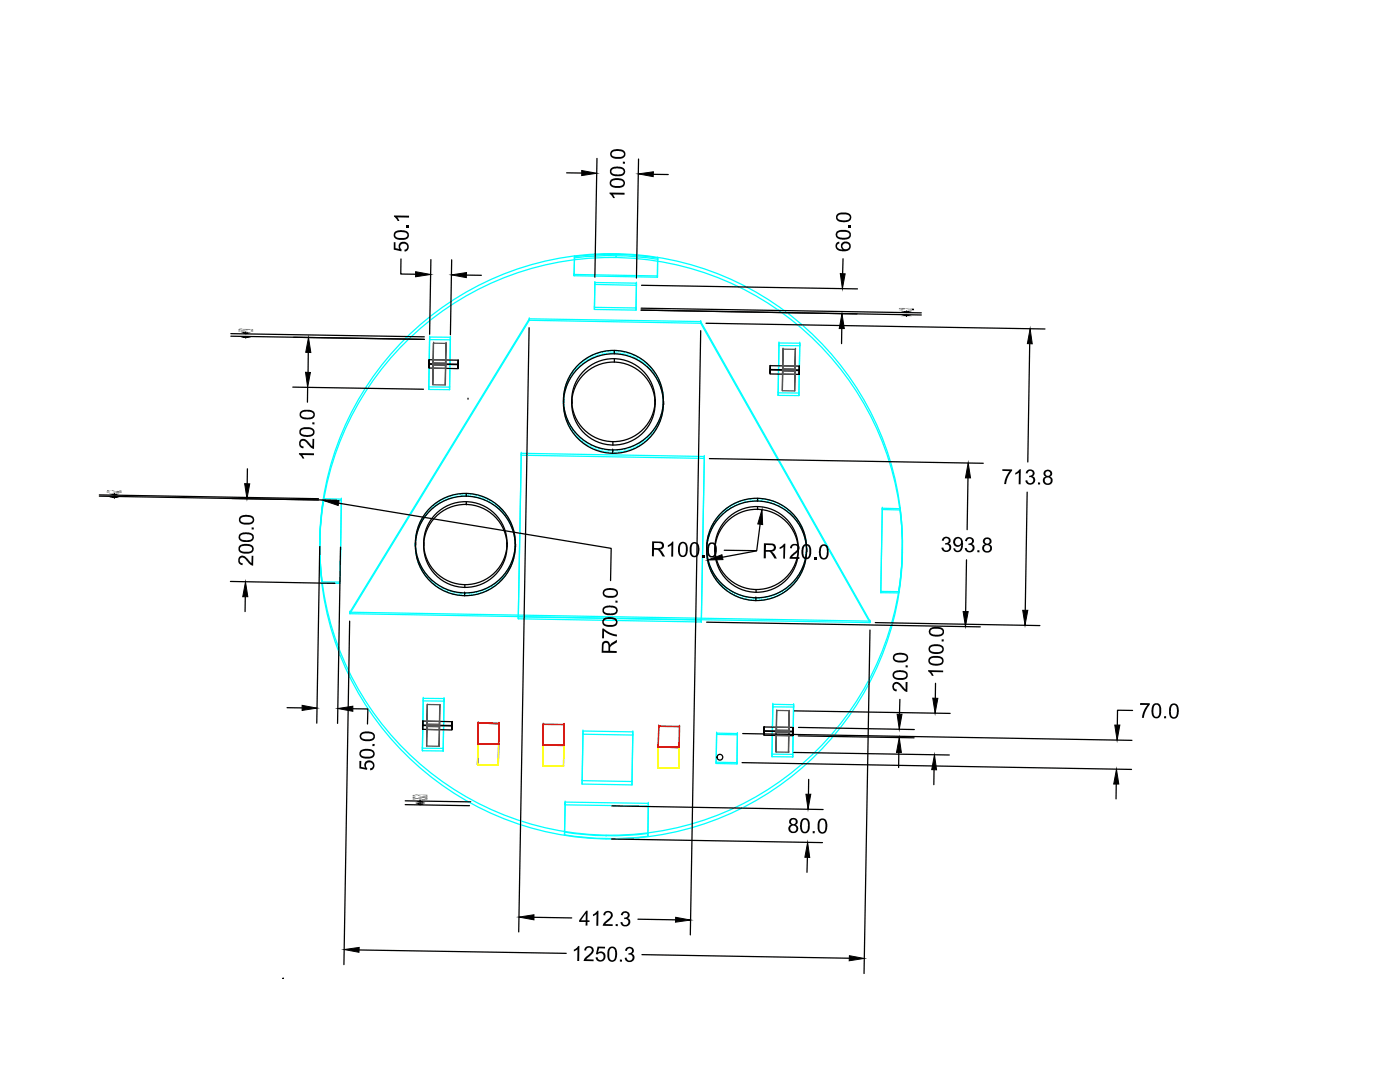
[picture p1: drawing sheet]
<svg xmlns="http://www.w3.org/2000/svg" width="279mm" height="216mm" viewBox="0 0 279 216" stroke-linecap="round" stroke-linejoin="round" font-family="sans-serif">
<!-- layer: 0 -->
<g fill="none" stroke="#0ff" stroke-width=".25">
<path d="M114.6 55h.1M114.6 54.8h.1M114.6 51.2a58.3 58.3 0 0 1 16.6 .3M114.6 51.5a58.3 58.3 0 0 1 16.6 .2M114.7 51.3l-.1 3.5 16.6 .3M114.7 51.5l-.1 3.5v-.2M114.7 51.3h.1M114.7 51.5h.1M114.7 51.3v.2M118.7 56.4l-.1 5.4M118.7 56.4l8.3 .1-.1 5-8.3-.2zM118.7 56.8h.1"/>
<path d="M118.7 56.4h.1M123 51.4h.1M123 50.6v.2M123 51v.4M127 56.9l-.1 5v-.4M127 56.5v.4l-8.3-.1M127 56.9h.1M127 56.5h.1M131.2 55.3h.1M131.2 55.1h.1M131.2 51.8v3.5l-16.6-.3M131.2 51.5v3.8"/>
<path d="M131.2 51.5h.1M131.2 51.8h.1M131.2 51.5v.3M80.8 68.4a58.1 58.1 0 0 1 92.3 13.4 58.1 58.1 0 0 1-39.4 84.4 58 58 0 0 1-62.9-29.2 58 58 0 0 1 10-68.6zM80.8 67.6a58.1 58.1 0 0 1 92.3 13.4 58.1 58.1 0 0 1-39.4 84.5 58 58 0 0 1-62.9-29.3 58 58 0 0 1 10-68.6zM85.6 77.2h4.1v.6M85.6 77.2h.1M85.6 77.7h.1M85.7 67.3l-.1 10.4M85.7 67.8h4.2l-.2 10-4.1-.1zM85.7 67.3h.1M85.7 67.8h.1"/>
<path d="M89.7 77.2h.1M89.7 77.8h.1M89.9 67.3h-4.2v.5M89.9 67.8v-.5l-.2 9.9M89.9 67.3h.1M89.9 67.8h.1M105.6 63.9l34.2 .6v-.3M105.6 63.6v.3l-35.8 58.6M105.6 63.6l34.2 .6 33.8 59.7-103.8-1.7zM105.6 63.9h.1M105.6 63.6h.1M112.5 79.8h.1"/>
<path d="M112.5 79.8v.4M118.6 61.3v.5l8.3 .1M118.6 61.8h.1M118.6 61.3h.1M122.6 70v.4M126.9 61.9h.1M126.9 61.5h.1M139.8 64.5l33.8 59.7v-.3M139.8 64.5h.1M139.8 64.2h.1M155.3 78.4h4.1v.5M155.3 78.4h.1"/>
<path d="M155.3 78.9h.1M155.5 68.4l-.2 10.5M155.5 68.9l4.1 .1-.2 9.9h-4.1zM155.5 68.4h.1M155.5 68.9h.1M159.4 78.4h.1M159.4 78.9h.1M159.6 68.5l-4.1-.1v.5M159.6 69v-.5l-.2 9.9M159.6 68.5h.1M159.6 69h.1M64.6 99.5a57.9 57.9 0 0 0-.3 16.6"/>
<path d="M64.6 99.7a57.9 57.9 0 0 0-.3 16.6M64.6 99.8l3.5 .1-.2 16.5h-3.6M64.6 99.5l3.5 .1v.3M64.6 99.5h.1M64.6 99.8h.1M64.6 99.5v.3M68.1 99.6l-.2 16.5h-3.6M68.1 99.9h.1M68.1 99.6h.1M93.1 99h.1M93.1 98.5v.5M104 90.5l-.6 33"/>
<path d="M104 90.8v-.3l36.6 .6M104 90.8l36.6 .7-.6 32.6-36.6-.6zM104 90.5h.1M104 90.8h.1M122.3 90.3h.1M122.3 89.9v.4M132.4 80.1v.4M140.6 91.5v-.4l-.6 32.6M140.6 91.1h.1M140.6 91.5h.1M151.2 99.9h.1M151.2 99.5v.4"/>
<path d="M63.9 107.6h.1M63.9 107.6v.2M63.9 108.1v.3M64.3 116.1h.1M64.3 116.4h.1M64.3 116.1v.3M67.9 116.4h.1M67.9 116.1h.1M67.9 116.1v.3M82.9 108.3v.4M92.7 118.4v.5M102.9 108.7h.1"/>
<path d="M102.9 108.7v.4M141.1 109.2v.5M150.8 119.4v.4M161 109.6h.1M161 109.6v.5M175.8 118.3h.1M175.8 118h.1M176.1 101.7l-.3 16.6h3.5M176.1 101.4v.3l3.5 .1M176.1 101.7h.1M176.1 101.4h.1M179.3 118.1l-3.5-.1v.3"/>
<path d="M179.3 118.1h.1M179.3 118.3h.1M179.3 118.1v.2M179.6 101.5l-3.5-.1-.3 16.6M179.6 101.5h.1M179.6 101.8h.1M179.6 101.5v.3M179.6 101.5a57.9 57.9 0 0 1-.2 16.5M179.6 101.7a57.9 57.9 0 0 1-.2 16.6M180.1 109.6v.2M180.1 110.1v.3M69.8 122.2v.3l103.8 1.7"/>
<path d="M69.8 122.5h.1M69.8 122.2h.1M84.5 139.3l-.2 10.5M84.5 139.9h4.1l-.2 9.9h-4.1zM84.5 139.3h.1M84.5 139.9h.1M88.6 139.9v-.5l-.2 9.9M88.6 139.4l-4.1-.1v.6M88.6 139.4h.1M88.6 139.9h.1M103.4 123.1l36.6 .6v.4M103.4 123.1h.1"/>
<path d="M103.4 123.5h.1M140 123.7h.1M140 124.1h.1M173.6 124.2h.1M173.6 123.9h.1M84.3 149.3h4.1v.5M84.3 149.3h.1M84.3 149.8h.1M88.4 149.3h.1M88.4 149.8h.1M116.2 155.8v.6l9.9 .2v-.7M116.2 155.8h.1"/>
<path d="M116.2 156.4h.1M116.3 145.9l10 .1-.2 9.9-9.9-.1zM116.3 145.9l-.1 10.5M116.3 145.9h.1M116.3 146.5h.1M126.1 155.9h.1M126.1 156.6h.1M126.3 146v.7l-10-.2M126.3 146.7h.1M126.3 146h.1M126.3 146.7l-.2 9.9M142.9 152.1v.2l4.2 .1"/>
<path d="M142.9 152.3h.1M142.9 152.1h.1M143 146.3l-.1 6M143 146.3l4.2 .1-.1 5.8-4.2-.1zM143 146.5h.1M143 146.3h.1M147.1 152.4h.1M147.1 152.2h.1M147.2 146.6l-.1 5.8v-.2M147.2 146.4v.2l-4.2-.1M147.2 146.6h.1M147.2 146.4h.1"/>
<path d="M154.1 150.5h4.1v.5M154.1 150.5h.1M154.1 151h.1M154.2 140.5l-.1 10.5M154.2 141l4.2 .1-.2 9.9h-4.1zM154.2 140.5h.1M154.2 141h.1M158.2 150.5h.1M158.2 151h.1M158.4 141.1v-.5l-.2 9.9M158.4 140.6l-4.2-.1v.5M158.4 140.6h.1"/>
<path d="M158.4 141.1h.1M112.7 166.6h.1M112.7 166.1h.1M112.7 166.1v.5M112.7 166.6a58.3 58.3 0 0 0 16.6 .3M112.7 166a58.3 58.3 0 0 0 16.6 .3M112.8 160.6v-.6l-.1 6.1M112.8 160l16.6 .3-.1 6.1M112.8 160h.1M112.8 160.6h.1M121 166.7v.1M121 167.4h.1"/>
<path d="M129.3 166.9h.1M129.3 166.4h.1M129.3 166.4v.5M129.4 160.9l-16.6-.3-.1 6M129.4 160.3l-.1 6.6M129.4 160.9h.1M129.4 160.3h.1"/>
<circle cx="122.4" cy="79.9" r="10"/>
<circle cx="122.4" cy="80.4" r="10"/>
<circle cx="92.9" cy="108.9" r="10"/>
<circle cx="92.9" cy="108.5" r="10"/>
<circle cx="151" cy="109.9" r="10"/>
<circle cx="151" cy="109.4" r="10"/>
</g>
<g fill="none" stroke="#000" stroke-width=".25">
<path d="M113.1 34.5h3M119.1 31.6l-.4 23.7M127.4 31.7l-.4 23.8M130.4 34.8h3M80 51.7v3h2.9M86 51.8l-.3 14.9M90.1 51.8l-.2 15M93.1 54.9h3M128 56.9l43.1 .7M168.2 51.6v3M46.1 67.1l38.6 .6M46.1 66.6l38.6 .6"/>
<path d="M49 66.2v.2M49 67.3v.2M58.4 77.2l26.1 .5M61.4 77.3v2.9M61.5 70.3v4M85.6 73.4l5.9 .2M85.6 71.8v1.6zM85.7 72.7l5.8 .1M85.7 71.8l5.8 .1M85.7 72.6l5.8 .1M91.4 71.9v1.6zM93.4 79.7h.1"/>
<path d="M105.6 65.4l-2.1 120.6M112.5 79.7v.7M114.1 79.7v.7M122.6 69.9v.7M122.6 71.6v.6M127.9 61.9l56 1M127.9 61.5l56 .9M139.8 66l-2 120.5M140.9 64.5l67.6 1.1M153.7 74.6l5.8 .1M153.7 72.9v1.7zM153.7 73.8l5.8 .1"/>
<path d="M153.7 73l5.8 .1M153.7 73.7l5.8 .1M159.5 73.1v1.6zM168 65.6v3M180.9 62v.2M180.9 63v.1M205.5 68.6l-.4 23.6M19.8 99l43.8 .8M19.8 98.7l43.8 .8M22.8 98.5v.1M22.8 99.3v.1M46.3 99.5l20.8 .3"/>
<path d="M49.4 93.5l-.1 3M93.1 98.5v.5M114.1 80.4h.1M122.3 89.8h.1M122.3 89.8v.7M122.3 88.2v.6M130.7 80h.1M130.7 80v.7M132.4 80.7h.1M132.4 80v.7M141.6 91.5l54.6 .9M151.2 99.4v.6"/>
<path d="M193.2 95.4l-.2 10.3M205 98.2l-.4 23.6M46 116l20.8 .4M49 119.1l-.1 2.9M63.8 109.1l-.6 35.2M67.6 100.4l54.4 9-.2 6.5M68 109.2l-.6 35.1M82.9 108.2v.6M84.6 108.3v.5M92.7 118.3h.1M92.7 118.3v.6M92.8 116.7v.5"/>
<path d="M93.1 100.7h.1M93.1 100.1v.6M101.2 108.6h.1M101.2 108.6v.5M102.9 108.6v.6M141.1 109.2v.6M142.7 109.2v.6M150.8 119.3h.1M150.8 119.3v.6M150.9 117.7v.5M151 109.9l-6.8 1.3M151.2 101.7h.1"/>
<path d="M151.2 101.1v.6M151.7 104.6l-.7 5.3-6.5-.1M159.3 109.5h.1M159.3 109.5v.6M161 109.5v.6M192.9 111.7l-.2 10.3M69.8 123.9l-1.2 68.6M141 124.1l54.6 1M173.6 125.7l-1.2 68.6M174.7 124.2l32.8 .6M179.6 139.6l-.1 2.9M186.7 136.3v3"/>
<path d="M57.3 141.2l3 .1M70.4 141.4l3 .1-.1 3M80.9 159.8l13.1 .2M83.8 159.7v.1M84.4 143.9l-.1 1.6zM84.4 144.8l5.8 .1M84.4 145.5l5.8 .2M84.4 144.7l5.8 .1M84.4 143.9l5.8 .1M90.2 144v1.6zM95.3 148.4l4.2 .1M99.6 144.4l-4.2-.1-.1 8.3 4.2 .1 .1-8.3-4.2-.1-.1 8.3"/>
<path d="M108.3 148.7h4.2M131.4 149.1l4.2 .1M148.1 152.2l77.7 1.3M148.2 146.4l77.7 1.3M152.5 146.7l5.8 .1M152.5 145v1.7zM152.5 145.1h5.8M152.5 145.9l5.8 .1M152.5 145.8l5.8 .1M158.3 145.1v1.7zM158.4 150.1l31.1 .6M158.6 141.8l31 .6"/>
<path d="M159.3 146.8l23.1 .4M159.4 145.1l23.1 .5M161.4 155.5l-.1 3M179.4 150.1l-.1 3M186.4 153.6v3M222.8 156.4l-.1 3M226 141.8l-3-.1v3M80.9 160.6l12.8 .2M83.8 160v.4M122 167.4l42.1 .7M122.1 160.8l42.2 .7M161.1 171.1v3"/>
<path d="M71.6 189.6l41.4 .6M106.6 183l7.5 .2M127.3 183.4l7.5 .1M128.1 190.5l41.4 .7"/>
<circle cx="122.4" cy="79.9" r="10"/>
<circle cx="122.4" cy="79.8" r="8.3"/>
<circle cx="122.4" cy="80.5" r="8.3"/>
<circle cx="122.4" cy="80.5" r="10"/>
<circle cx="92.9" cy="108.9" r="8.3"/>
<circle cx="92.9" cy="108.9" r="10"/>
<circle cx="92.9" cy="108.4" r="10"/>
<circle cx="92.9" cy="108.4" r="8.3"/>
<circle cx="151" cy="109.9" r="8.3"/>
<circle cx="151" cy="109.9" r="10"/>
<circle cx="151" cy="109.4" r="10"/>
<circle cx="151" cy="109.4" r="8.3"/>
<circle cx="143.7" cy="151.1" r=".57"/>
</g>
<g fill="#000">
<path d="M121.6 38.4l3 .1v.3h-2.3l.4 .7h-.3l-.4-.6-.4-.3zM124.3 32.2l.4 .1v.4h-.4zM78.6 48.3h.3v1.2l.8 .2-.1-.8 .3-.5 .3-.2 .9 .2 .4 .5v.8l-.4 .4-.4 .1v-.4l.5-.2 .1-.5-.5-.5h-.5l-.3 .2-.1 .3v.3l.3 .4-.1 .4-1.5-.4zM81.2 44.9h.4v.5h-.4zM78.6 43h3v.4h-2.3l.4 .7h-.4l-.2-.5-.5-.3zM169.4 44.9h.4v.4h-.4zM47.5 65.6h3zM50.1 66h.4zM182 61.8h.3zM21.4 97.9l2.9 .1h-2.6zM23.8 98.2h.5zM59.9 87.8l.4-.2 .8 .1 1.2 1.4 .1-1.5h.3v2l-.7-.3-.8-1-.5-.3h-.5l-.2 .3 .1 .6 .5 .2v.4l-.6-.2-.3-.5v-.6z"/>
<path d="M59.7 90.4l3 .1v.3h-2.4l.4 .6-.3 .1-.3-.5-.4-.3zM62.3 84.3h.5v.4h-.5zM200 93.6l2 .1-.1 .3-.8 1.4-.3 1.2h-.4l.1-.9 .6-1.2 .4-.5h-1.5zM202.6 94.3l.5-.2 .4-.5h.2v3h-.4v-2.3l-.7 .4zM204.9 93.9l.3-.2h.6l.4 .1 .3 .5-.2 .6-.2 .2 .4 .3 .1 .7-.5 .5-.6 .1-.7-.3-.1-.5 .3-.1 .1 .4 .4 .2 .5-.1 .2-.6-.2-.4-.6-.1v-.3h.3a.49 .49 0 0 0 .3-.6 .49 .49 0 0 0-.5-.4 .49 .49 0 0 0-.4 .6l-.4-.1zM207.2 96.3h.4v.4h-.4zM47.7 111.2l.5-.3 .6 .1 1.4 1.4v-1.5h.4l-.1 2-.5-.2-1.2-1.3-.3-.2-.4 .1-.2 .3v.5l.5 .3v.4l-.5-.2-.3-.5v-.6zM50.2 105.2l.4 .1v.3h-.4zM133.3 108.8l.5-.3 .4-.4h.2l-.1 3h-.3v-2.4l-.7 .5zM140.1 110.8h.5v.4h-.5zM155.6 109.2l.4-.2 .5-.5h.2l-.1 3-.3-.1 .1-2.3-.7 .4zM158 108.7l.3-.2h.7l.4 .4 .2 .2-.1 .7-1.4 1.4h1.4v.3h-1.9l.1-.6 1.4-1.1v-.3a.56 .56 0 0 0-.5-.7 .56 .56 0 0 0-.6 .6h-.3z"/>
<path d="M162.4 111.2h.5v.4h-.5zM188.1 107.4l.4-.3h.5l.4 .1 .3 .4v.5l-.4 .4 .5 .4v.7l-.5 .5h-.7l-.5-.3-.2-.5 .4-.1 .1 .4 .3 .2 .5-.1 .3-.3-.1-.5-.3-.2h-.5l.1-.3 .2-.1a.51 .51 0 0 0 .4-.6 .51 .51 0 0 0-.6-.4 .51 .51 0 0 0-.4 .6h-.4zM192.9 107.3l.8-.1 .4 .1 .3 .5-.1 .5-.4 .3 .6 .4v.6l-.5 .5-.7 .1-.6-.4-.2-.4 .4-.1 .3 .6h.6l.3-.4v-.3l-.2-.4-.6-.1v-.3h.3a.5 .5 0 0 0 .4-.6 .5 .5 0 0 0-.6-.4 .5 .5 0 0 0-.4 .6l-.4-.1zM195 109.8h.5v.4h-.5zM120.2 125.4h.3l1.3 .9 1.3 .3v.4l-1.4-.4-1.2-.7v1.5h-.3zM122.8 119.8l.4 .1v.4h-.4zM178.2 136.4l.5-.3h.6l1.4 1.5v-1.5h.4v2l-.7-.4-1.3-1.2h-.4l-.3 .4a.53 .53 0 0 0 .6 .7l-.1 .4-.7-.4-.1-.5zM180.7 132.7l.5 .1v.4h-.5zM185.2 133.7l3 .1v.3h-2.3l.4 .7-.3 .1-.3-.5-.5-.4zM187.9 127.6h.5l-.1 .4h-.4zM71.7 151.8h.4v1.2l.8 .2-.2-.4 .1-.7 .5-.3h.8l.5 .5 .1 .8-.3 .5-.5 .1-.1-.4 .6-.2v-.5l-.3-.4-.6-.1-.5 .5 .1 .5 .2 .2v.3l-1.6-.3zM74.4 148.4h.4l-.1 .5h-.4z"/>
<path d="M82.4 158.7l3 .1h-2.7zM82.3 158.6l3 .1zM84.9 159h.4zM227.6 140.3h1.9v.4l-.8 1.1-.4 1.4h-.4l.2-.9 .3-.8 .6-.8h-1.5zM232.3 142.9h.4v.4h-.4zM162.2 165.8h.4v.5h-.4zM114.5 189.5l.6-.3 .3-.4h.2v3h-.4v-2.4l-.7 .5zM116.8 189.1l.4-.3h.5l.5 .2 .2 .3 .1 .4-.1 .4-1.4 1.3 1.5 .1v.3h-2l.2-.6 1.3-1.1 .1-.4-.1-.4-.3-.2-.5 .1-.2 .5-.4-.1zM119.3 188.9h1.4v.4l-1.1-.1-.2 .8 .7-.1 .6 .4 .1 .9-.6 .6h-.8l-.5-.6-.1-.2h.5l.2 .5 .4 .1 .6-.5-.1-.6-.2-.3h-.6l-.3 .2h-.4zM118.3 182.5l.9-.8h.2v3h-.4l.1-2.3-.8 .4zM120.6 182.1l.4-.3h.6l.4 .1 .2 .3 .1 .5-.2 .5-1.3 1.2h1.5v.4l-2-.1 .2-.6 1.2-1 .2-.5a.57 .57 0 0 0-.6-.5 .57 .57 0 0 0-.5 .6l-.4-.1zM122.9 184.4h.4v.4h-.4z"/>
<path d="M123.7 191.5h.4v.4h-.4zM124.1 182.1l.6-.3 .7 .2 .3 .4v.4l-.5 .4 .3 .1 .3 .4-.1 .7-.6 .5-.9-.2-.3-.3-.1-.4 .4 .1a.6 .6 0 0 0 .8 .4 .6 .6 0 0 0 .4-.7 .6 .6 0 0 0-.8-.4v-.3l.5-.1 .2-.3a.51 .51 0 0 0-.5-.6 .51 .51 0 0 0-.5 .6l-.4-.1zM124.9 189.3l.6-.4 .5 .1 .3 .2 .2 .7-.4 .4 .4 .3 .1 .6-.3 .6-.4 .2-.7-.1-.4-.3-.1-.5h.3l.2 .4 .6 .2 .3-.2 .1-.6a.56 .56 0 0 0-.8-.4v-.3h.3a.51 .51 0 0 0 .4-.6 .51 .51 0 0 0-.6-.4 .51 .51 0 0 0-.4 .6l-.4-.1z"/>
<path d="M121.9 35.8l.9-.3 1.3 .2 .5 .4 .1 .8-.4 .4-.6 .2h-.9l-.7-.2-.4-.5v-.5zM122.2 36.1l-.2 .3v.3l.5 .4h1.3l.4-.1 .2-.4v-.3l-.6-.3-1.1-.1z"/>
<path d="M121.8 33.7l.8-.4h1.4l.4 .2 .3 .3v.7l-.2 .4-.5 .2h-1.5l-.4-.2-.3-.3zM122.2 33.8l-.2 .6 .3 .3 .4 .1 1.4-.1 .4-.4-.2-.4-.5-.3h-.9z"/>
<path d="M121.9 30.2l.8-.4h1.4l.6 .5 .1 .7-.3 .4-.4 .3-1.7-.1-.6-.5v-.5zM122.2 30.3l-.1 .3v.3l.5 .4h1.3l.6-.4-.1-.4-.5-.3-1-.1z"/>
<path d="M78.7 46.3l.8-.3h1.3l.7 .5 .1 .7-.2 .4-.5 .2h-1.5l-.6-.2-.2-.4zM79.1 46.4l-.2 .2v.5l.4 .3 1.4 .1 .6-.4v-.4l-.4-.3-1.2-.1z"/>
<path d="M166.9 48.5l.6-.3v.4l-.3 .1-.1 .2v.5l.4 .3 .7 .1-.3-.4-.1-.6 .3-.4 .4-.2h.6l.3 .2 .4 .4v.6l-.7 .7h-1.6l-.4-.2-.3-.4-.1-.5zM168.3 48.7l-.2 .6 .3 .3 .6 .1 .5-.4v-.3l-.2-.3-.6-.2z"/>
<path d="M166.9 46.3l.2-.2 .7-.2 1.3 .1 .6 .4 .1 .7-.2 .4-.5 .2h-1.6l-.7-.5v-.5zM167.2 46.5l-.1 .1v.5l.6 .3h1.3l.5-.4v-.4l-.5-.3h-1.3z"/>
<path d="M167.1 42.7l.7-.3 1.4 .1 .7 .5-.1 .8-.2 .3-.6 .2-.8 .1-.8-.2-.6-.6v-.5zM167.3 43l-.2 .5 .4 .3 1.3 .2 .5-.2a.62 .62 0 0 0 .1-.8 .62 .62 0 0 0-.7-.2h-1z"/>
<path d="M47.6 65.7l3 .1zM47.8 65.7l2.5 .1z"/>
<path d="M47.5 65.9h3.1zM47.8 65.9h2.5z"/>
<path d="M47.5 66.1l3.1 .1zM47.8 66.1h2.5z"/>
<path d="M179.4 61.5h3zM179.7 61.5h.9zM180.9 61.5h1.2z"/>
<path d="M179.4 61.6l3 .1zM179.7 61.6l2.4 .1z"/>
<path d="M179.4 61.8l3 .1zM179.7 61.8l2.4 .1z"/>
<path d="M21.3 98l3 .1zM21.6 98l2.4 .1z"/>
<path d="M21.3 98.2l3 .1zM21.6 98.2l2.4 .1z"/>
<path d="M59.8 85.7l.9-.5 1.2 .1 .8 .5 .1 .7-.3 .4-.4 .2h-1.6l-.7-.5zM60.2 85.8l-.2 .2a.88 .88 0 0 0 1.2 .8l1-.2 .3-.2-.2-.6-.5-.2h-1.2z"/>
<path d="M59.9 82.2l.8-.4h1.3l.7 .4 .1 .9-.4 .4-.5 .2-1.5-.1-.6-.5zM60.3 82.3l-.2 .3v.4l.7 .3h1.2l.4-.2 .1-.3-.1-.4-.5-.2h-1.3z"/>
<path d="M208.4 94.1l.3-.3 .6-.1 .4 .2 .2 .3v.6l-.4 .3 .5 .4 .1 .6-.6 .6h-.9l-.4-.5v-.7l.5-.4-.4-.5zM208.6 94.5a.5 .5 0 0 0 1 0 .5 .5 0 0 0-1 0zM208.5 95.9a.61 .61 0 0 0 1.2 0 .61 .61 0 0 0-1.2 0z"/>
<path d="M47.8 108.9l.9-.4 1.2 .1 .6 .4 .1 .8-.3 .5-.5 .1h-1.5l-.5-.3-.2-.3v-.6zM48.1 109.1l-.2 .2v.4l.5 .4h1.3l.6-.4v-.4l-.4-.3-1.2-.1z"/>
<path d="M47.9 106.5l.6-.3 1.5 .1 .6 .5v.8l-.3 .3-.6 .2h-1.4l-.4-.2-.3-.4v-.6zM48.1 106.8l-.2 .2v.4l.7 .4 1.4-.1 .3-.2v-.3a1.05 1.05 0 0 0-1.3-.6z"/>
<path d="M47.8 103.2l.8-.4h1.3l.7 .5 .1 .8-.3 .3-.4 .2h-1.5l-.5-.2-.3-.3zM48.1 103.3l-.1 .5 .4 .4 1.4 .1 .4-.1a.63 .63 0 0 0 0-.8 .63 .63 0 0 0-.7-.2l-.7-.1z"/>
<path d="M120.4 117.8l.8-.4h1.4l.6 .5 .1 .8-.3 .3-.4 .2h-1.5l-.5-.2-.3-.4zM120.7 117.9l-.1 .5 .4 .4 1.4 .1 .4-.1a.62 .62 0 0 0 .1-.8 .62 .62 0 0 0-.8-.2l-.7-.1z"/>
<path d="M130.1 108l1.8 .1 .4 .2 .2 .4v.5l-.4 .3-.4 .2 .4 .3 .6 1.1-.5-.1-.9-1.2-.8-.1v1.3h-.4zM130.5 108.4v.9h1a.5 .5 0 0 0 .6-.5 .5 .5 0 0 0-.6-.4z"/>
<path d="M135.6 108.4l.3-.3h.6l.3 .2 .4 .5v1.4l-.2 .7-.4 .2h-.8l-.4-.6-.1-1.3zM136 108.5l-.3 .5v1.2l.2 .5 .5 .2 .4-.5 .1-1.3-.3-.6-.2-.1z"/>
<path d="M138 108.4l.4-.3 .6 .1 .5 .7v1.5l-.3 .6-.4 .2-.7-.1-.4-.7-.1-1.2zM138.3 108.5l-.3 .7 .1 1.4a.6 .6 0 0 0 .8 .2 .6 .6 0 0 0 .3-.7v-.9l-.2-.5-.3-.3z"/>
<path d="M141.4 108.5l.4-.3h.6l.5 .6 .2 .4-.1 1.4-.6 .6h-.6l-.6-.5-.1-1.4zM141.8 108.6l-.3 .5v1.2l.2 .6h.6l.3-.5 .1-1.2-.4-.6z"/>
<path d="M152.5 108.4h1.6l.6 .3 .2 .5-.2 .5-.3 .3-.4 .1 .5 .4 .5 .9h-.4l-.7-1.1-.3-.2h-.8v1.3h-.4zM152.9 108.7l-.1 1.1 1.2-.1a.48 .48 0 0 0 .4-.6 .48 .48 0 0 0-.6-.3z"/>
<path d="M160.2 108.9l.5-.3h.5l.4 .3 .2 .3 .1 1.5-.3 .5-.3 .3h-.8l-.4-.5-.2-1.2zM160.7 108.9l-.4 .8v.8l.2 .5a.59 .59 0 0 0 .7 .2 .59 .59 0 0 0 .3-.7l-.1-1.3-.3-.3z"/>
<path d="M163.8 108.8l.4-.2h.4l.3 .1 .4 .5v1.7l-.2 .5-.4 .2h-.7l-.5-.7v-1.3zM164.1 109l-.3 .9 .2 1.2a.63 .63 0 0 0 .8 .1 .63 .63 0 0 0 .2-.8v-.9l-.2-.4-.3-.2z"/>
<path d="M190.4 107.5l.3-.3 .7-.1 .4 .2 .3 .4 .1 .7-.1 .9-.5 .8-.7 .1-.6-.4v-.4h.3l.4 .5 .4-.1 .4-.8v-.3l-.4 .4h-.5l-.5-.3-.2-.5zM190.8 107.6l-.2 .4 .1 .6 .3 .2 .6-.1 .2-.4-.1-.6-.4-.3z"/>
<path d="M196.4 107.5l.7-.3 .4 .1 .3 .4v.6l-.4 .3 .5 .4 .1 .6-.2 .4-.4 .2h-.8l-.5-.5v-.8l.5-.3-.3-.2-.2-.3zM196.5 108a.5 .5 0 0 0 1 0 .5 .5 0 0 0-1 0zM196.4 109.4a.61 .61 0 0 0 1.2 0 .61 .61 0 0 0-1.2 0z"/>
<path d="M120.3 123.6l.7-.4h1.5l.6 .4 .1 .8-.3 .5-.5 .1h-1.4l-.7-.4-.1-.7zM120.7 123.6l-.2 .3v.4l.5 .4h1.3l.6-.4-.1-.5-.4-.2-1.1-.1z"/>
<path d="M120.3 121.3l.8-.5 1.4 .1 .7 .5v.7l-.2 .4-.5 .2h-1.5l-.7-.5zM120.7 121.4l-.1 .2a.74 .74 0 0 0 1 .8l1.1-.2 .3-.2-.1-.5-1-.3z"/>
<path d="M120.3 128.1l.4-.2h.5l.4 .3 .1 .5 .3-.4 1.1-.6v.5l-1 .6-.3 .4v.7h1.3v.4l-3-.1v-1.6zM120.7 128.3l-.2 .3-.1 1.3h1l-.1-1.4-.3-.2z"/>
<path d="M178.3 134.1l.7-.3h1.4l.7 .5 .1 .7-.4 .5-.4 .1h-1.4l-.6-.2-.2-.4zM178.7 134.2l-.3 .3v.4l.5 .3 1.4 .1 .4-.2 .2-.2v-.4l-.5-.3-1.1-.1z"/>
<path d="M178.3 130.7l.7-.4h1.4l.7 .5 .1 .8-.2 .3-.6 .3-1.5-.1-.7-.5zM178.7 130.8l-.2 .6 .5 .4h1.3l.4-.1 .2-.4v-.3l-.5-.3-1.1-.1z"/>
<path d="M185.5 131.2l.8-.3 1.5 .1 .5 .5-.1 .8-.4 .4-.7 .1-1.3-.1-.5-.4v-.3zM185.7 131.5l-.1 .2a.87 .87 0 0 0 1.1 .7l1.1-.1 .2-.3-.1-.5-.6-.2h-1.1z"/>
<path d="M185.5 129l.7-.4h1.3l.7 .4 .2 .7-.3 .5-.4 .2h-1.7l-.4-.2-.3-.5zM185.9 129.1l-.3 .5 .4 .4 1.4 .1 .4-.1 .3-.3-.2-.5-.4-.2-1.2-.1z"/>
<path d="M185.5 125.5l.9-.4 1.3 .1 .6 .4 .1 .7-.3 .4-.5 .3-1.5-.1-.7-.5-.1-.5zM185.9 125.6l-.2 .3a.88 .88 0 0 0 1.2 .7l.9-.1 .3-.3v-.4l-.8-.3z"/>
<path d="M71.9 149.9l.7-.4h1.4l.6 .3 .2 .4-.1 .6-.6 .5h-1.5l-.4-.1-.4-.4-.1-.6zM72.2 150l-.2 .6 .6 .3 1.2 .1 .4-.1 .3-.4-.1-.3-.5-.4h-1.1z"/>
<path d="M71.9 146.4l.4-.3 .6-.1h1.2l.6 .5 .1 .7-.3 .4-.3 .2h-1.7l-.5-.2-.2-.4v-.4zM72.3 146.5l-.2 .3a1 1 0 0 0 1.4 .7l.9-.2 .1-.5-.2-.3-.6-.2h-.9z"/>
<path d="M82.3 158.8l3.1 .1zM82.6 158.9h2.5z"/>
<path d="M82.3 159l3.1 .1zM82.6 159.1h2.5z"/>
<path d="M82.4 159.2l.7 .1 2.3-.1zM82.6 159.2h2.5z"/>
<path d="M82.3 159.3l3.1 .1zM82.6 159.3l2.5 .1z"/>
<path d="M82.3 159.5h3.1zM82.6 159.5h2.5z"/>
<path d="M230.1 140.6l.5-.3h.5l.5 .5 .1 1.5-.2 .6-.3 .4h-.8l-.5-.5-.1-1.2zM230.5 140.7l-.3 .6v1.2l.3 .5h.4l.4-.4 .1-1.4-.3-.5z"/>
<path d="M233.6 140.7l.3-.3h.6l.3 .1 .3 .5 .1 1.4-.2 .6-.3 .3-.8 .1-.5-.5-.1-1.5zM234 140.7l-.3 .6v1.2l.2 .4 .5 .2 .3-.2 .1-.4v-1.3l-.2-.5z"/>
<path d="M157.7 163.4l.3-.2h.6l.6 .5-.1 .6-.3 .3 .4 .3 .1 .6-.2 .4-.3 .3h-.8l-.6-.4v-.8l.5-.4-.4-.4v-.4zM157.8 164a.5 .5 0 0 0 1 0 .5 .5 0 0 0-1 0zM157.7 165.3a.62 .62 0 0 0 1.2 0 .62 .62 0 0 0-1.2 0z"/>
<path d="M160 163.5l.4-.2h.5l.4 .2 .2 .4 .1 1.4-.2 .5-.4 .4h-.8l-.4-.5-.1-1.5zM160.3 163.6l-.2 .4-.1 1.1 .2 .6 .3 .2a.76 .76 0 0 0 .7-1l-.1-1.1-.3-.2z"/>
<path d="M163.4 163.6l.4-.2 .6-.1 .5 .5 .2 .7v.9l-.2 .6-.5 .3h-.6l-.5-.5-.1-1.4zM163.8 163.7l-.3 .6v1.2l.3 .5 .4 .1 .4-.3 .1-.3v-1.4l-.3-.4z"/>
<path d="M117 181.7h.3l-.1 1.9 .5 .1v.3h-.5v.7h-.3v-.7h-1.3v-.4zM116.9 182.3l-.9 1.3h.9z"/>
<path d="M121.6 189.1l.2-.2h.6l.3 .1 .3 .5 .1 1.5-.2 .5-.4 .4h-.7l-.5-.5-.1-1.5zM121.9 189.3l-.3 .6v1.1l.3 .5 .3 .1 .5-.4 .1-1.2-.3-.7z"/>
</g>
<g fill="#000" stroke="#000" stroke-width=".2">
<path d="M116.1 34l3 .6-3 .4zM127.4 34.7l3-.4v.9zM82.9 54.2l3.1 .6-3.1 .4zM90.1 54.8l3-.4v1zM167.7 54.6h1l-.6 3zM48.6 67.3l.4-.2 .5 .2zM48.6 66.4h.9l-.5 .2zM61 74.3h.9l-.5 3zM61.6 67.3l.4 3h-1zM168 62.6l.5 3h-1zM180.4 63l.5-.2 .5 .2zM180.4 62.2h1l-.5 .2z"/>
<path d="M205.6 65.6l.4 3h-1zM22.3 99.2l.5-.2 .5 .3zM22.3 98.6h1l-.5 .2zM48.8 96.5h1l-.5 3zM193.2 92.4l.5 3h-1zM49 116.1l.5 3h-1.1zM64.6 99.9h3.1l-.2 1zM141.2 111.7l2.9-1 .2 1zM152.1 101.7l.1 3-1-.2zM186.2 139.3h1l-.6 3zM192.2 122h1l-.5 3zM204.1 121.8h1l-.5 2.9z"/>
<path d="M60.3 140.7l3 .6-3 .5zM67.4 141.4l3-.5v1zM160.8 158.5h1l-.5 2.9zM179.5 147.2l.4 2.9h-1zM179 142.5h1l-.5 3zM186.5 150.6l.4 3h-1zM222.8 153.5l.5 2.9h-1zM222.5 144.7h1l-.6 3zM83.4 160.4h.9l-.5 .2zM83.4 160l.4-.2 .5 .2zM161.2 168.1l.4 3h-1zM68.7 189.5l3-.5-.1 1z"/>
<path d="M103.6 183l3-.5v1zM134.8 183l3 .6-3 .4zM169.5 190.7l3 .5-3 .5z"/>
</g>
<g fill="none" stroke="#545454" stroke-width=".25">
<path d="M86.4 76.8h2.5M86.5 71.8l-.1 1.6zM86.5 72.4h2.5M86.5 72.9h2.5M86.5 72.7h2.5M86.5 72.6h2.5M86.5 73.5h2.5M86.5 71.8h.1M86.5 71.8h2.5M86.5 68.4l-.1 8.4zM86.5 68.5h.1M86.5 68.5h2.5"/>
<path d="M88.9 71.8v1.7zM89 71.8h.1M89 68.5l-.1 8.3zM89 68.5h.1M156.1 78h2.5M156.2 74.7h2.5M156.2 73v1.6zM156.2 73h.1M156.2 73.6h2.5M156.2 74.1h2.5M156.2 73.9h2.5M156.2 73l2.5 .1"/>
<path d="M156.2 73.8h2.5M156.3 69.7h.1M156.3 69.7h2.5M156.3 69.6l-.2 8.4zM158.7 73l-.1 1.7zM158.7 73.1h.1M158.7 69.7l-.1 8.3zM158.8 69.7h.1M85.1 148.9h.1M85.1 148.9h2.5M85.2 143.9v1.6zM85.2 145.6h.1"/>
<path d="M85.2 144.8h2.5M85.2 144.5h2.5M85.2 145h2.5M85.2 145.6h2.5M85.2 144.7h2.5M85.2 143.9l2.5 .1M85.3 140.5l-.2 8.4zM85.3 140.6h2.5M87.6 148.9h.1M87.7 143.9v1.7zM87.7 145.6h.1M87.8 140.6l-.2 8.3z"/>
<path d="M154.9 150.1h.1M154.9 150.1h2.5M154.9 145.1v1.6zM155 146.8h.1M155 145.7h2.5M155 146.2h2.5M155 146h2.5M155 146.8h2.5M155 145.9h2.5M155 145.1h2.5M155 141.7l-.1 8.4zM155 141.8h2.5"/>
<path d="M157.4 150.1h.1M157.4 145.1v1.7zM157.5 146.8h.1M157.5 141.8l-.1 8.3z"/>
</g>
<g fill="none" stroke="#ff0" stroke-width=".25">
<path d="M95.3 152.6h4.2v-4.1v4.2M95.3 152.6h4.2M95.3 152.6h.1M95.3 148.4v4.2v-4.2l4.2 .1M95.3 148.4l4.2 .1M95.3 148.4h.1M99.5 152.6h.1M99.5 152.7h.1M99.5 148.5h.1M108.3 152.8l4.2 .1v-4.2v4.2M108.3 152.8l4.2 .1M108.3 152.8h.1"/>
<path d="M108.3 148.7v4.1v-4.2l4.2 .1M108.3 148.6l4.2 .1M108.3 148.6h.1M108.3 148.7h.1M112.5 152.9h.1M112.5 148.7h.1M131.3 153.2h4.2l.1-4.1-.1 4.2M131.3 153.2h4.2M131.3 153.2h.1M131.4 149.1l-.1 4.1 .1-4.2 4.2 .1M131.4 149l4.2 .2M131.4 149h.1"/>
<path d="M131.4 149.1h.1M135.5 153.2h.1M135.5 153.3h.1M135.6 149.1h.1M135.6 149.2h.1"/>
</g>
<g fill="none" stroke="#f00" stroke-width=".25">
<path d="M95.3 148.4l4.2 .1 .1-4.2-.1 4.2M95.3 148.4l4.2 .1M95.3 148.4h.1M95.4 144.3l-.1 4.1 .1-4.1h4.2M95.4 144.3l4.2 .1M95.4 144.3h.1M99.5 148.5h.1M99.6 144.3h.1M99.6 144.4h.1M108.3 148.6l4.2 .1 .1-4.1-.1 4.1M108.3 148.7h4.2M108.3 148.6h.1"/>
<path d="M108.3 148.7h.1M108.4 144.6l-.1 4.1 .1-4.2 4.2 .1M108.4 144.5l4.2 .1M108.4 144.5h.1M108.4 144.6h.1M112.5 148.7h.1M112.6 144.6h.1M131.4 149l4.2 .1v-4.2v4.3M131.4 149.1h4.2M131.4 149h.1M131.4 149.1h.1M131.5 144.9l-.1 4.2 .1-4.2h4.1"/>
<path d="M131.5 144.9l4.1 .1M131.5 144.9h.1M135.6 149.1h.1M135.6 149.2h.1M135.6 144.9h.1M135.6 145h.1"/>
</g>
</svg>
